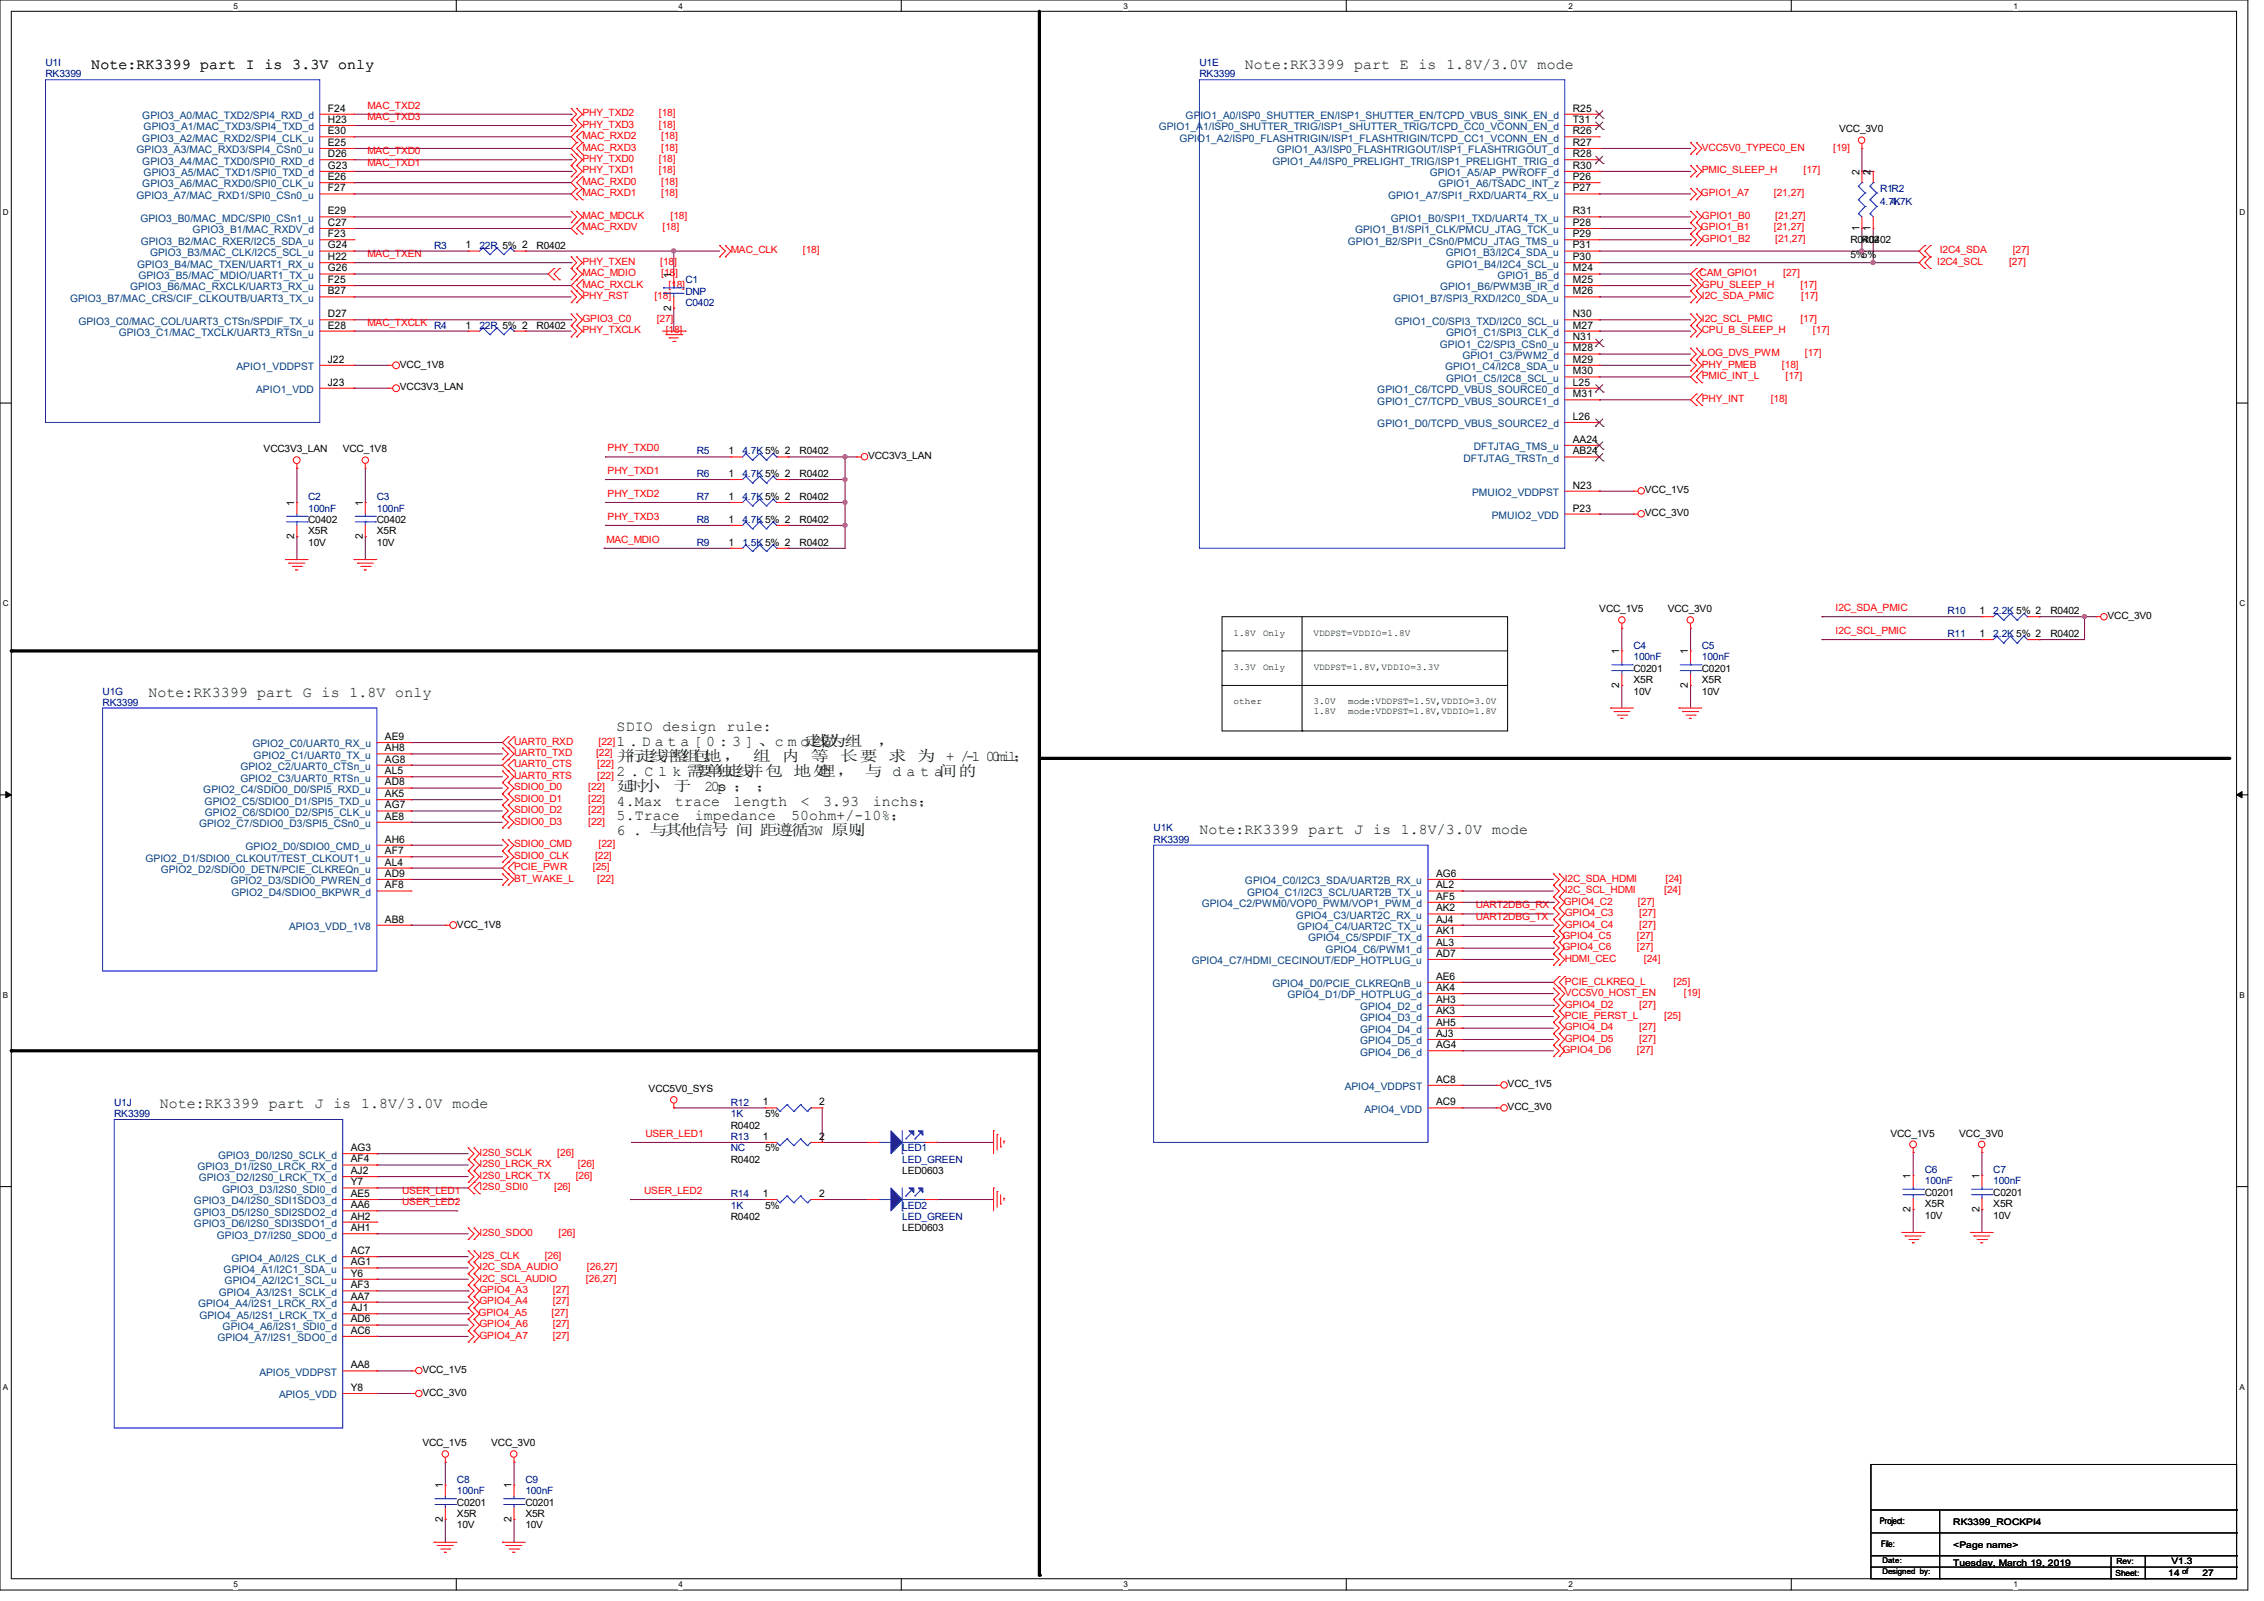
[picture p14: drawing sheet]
<svg xmlns="http://www.w3.org/2000/svg" width="297mm" height="210mm" viewBox="0 0 297 210" stroke-linecap="round" stroke-linejoin="round" font-family="sans-serif">
<defs><g id="words">
<g font-size="1.9" fill="#004000">
<text x="12" y="9">Note:RK3399 part I is 3.3V only</text>
<text x="163.3" y="9">Note:RK3399 part E is 1.8V/3.0V mode</text>
<text x="19.5" y="91.4">Note:RK3399 part G is 1.8V only</text>
<text x="80.9" y="95.9">SDIO design rule:</text>
<text x="80.9" y="97.9">1 . D a t a [ 0 : 3 ] 、c m d走做 组</text>
<text x="80.9" y="99.8">并 走 并 组 地，</text>
<text x="80.9" y="101.8">2 . C l k 需单走 并包 地处</text>
<text x="82.3" y="99.8">行 线 整 包</text>
<text x="91.3" y="101.8">要独线</text>
<text x="98.8" y="99.8">组</text>
<text x="102.6" y="99.8">内</text>
<text x="106.4" y="99.8">等</text>
<text x="106.6" y="97.9">线为一</text>
<text x="107.3" y="101.8">理， 与 d a t a间的</text>
<text x="110.2" y="99.8">长要</text>
<text x="115.1" y="97.9">，</text>
<text x="116.6" y="99.8">求</text>
<text x="120.3" y="99.8">为</text>
<text x="124.1" y="99.8">+ /-1 00mil；</text>
<text x="80.9" y="103.7">延时小</text>
<text x="80.9" y="105.7">4.Max</text>
<text x="80.9" y="107.6">5.Trace</text>
<text x="88.3" y="103.7">于</text>
<text x="88.6" y="105.7">trace</text>
<text x="91.1" y="107.6">impedance</text>
<text x="92.4" y="103.7">20p ； ；</text>
<text x="94.1" y="103.7">s</text>
<text x="96.2" y="105.7">length</text>
<text x="103.8" y="107.6">50ohm+/-10%；</text>
<text x="105.1" y="105.7">&lt;</text>
<text x="108" y="105.7">3.93</text>
<text x="114.5" y="105.7">inchs；</text>
<text x="80.9" y="109.6">6 . 与其他信号 间 距遵循3W 原则</text>
<text x="112.2" y="109.6">；</text>
<text x="157.4" y="109.4">Note:RK3399 part J is 1.8V/3.0V mode</text>
<text x="21" y="145.4">Note:RK3399 part J is 1.8V/3.0V mode</text>
</g>
<g font-size="1.4" fill="#004080">
<text x="18.7" y="15.6">GPIO3_A0/MAC_TXD2/SPI4_RXD_d</text>
<text x="18.8" y="17.1">GPIO3_A1/MAC_TXD3/SPI4_TXD_d</text>
<text x="152" y="17.1">GPIO1_A1/ISP0_SHUTTER_TRIG/ISP1_SHUTTER_TRIG/TCPD_CC0_VCONN_EN_d</text>
<text x="155.5" y="15.6">GPIO1_A0/ISP0_SHUTTER_EN/ISP1_SHUTTER_EN/TCPD_VBUS_SINK_EN_d</text>
<text x="17.9" y="20.1">GPIO3_A3/MAC_RXD3/SPI4_CSn0_u</text>
<text x="18.7" y="21.6">GPIO3_A4/MAC_TXD0/SPI0_RXD_d</text>
<text x="18.7" y="18.6">GPIO3_A2/MAC_RXD2/SPI4_CLK_u</text>
<text x="18.8" y="23.1">GPIO3_A5/MAC_TXD1/SPI0_TXD_d</text>
<text x="154.7" y="18.6">GPIO1_A2/ISP0_FLASHTRIGIN/ISP1_FLASHTRIGIN/TCPD_CC1_VCONN_EN_d</text>
<text x="166.9" y="21.6">GPIO1_A4/ISP0_PRELIGHT_TRIG/ISP1_PRELIGHT_TRIG_d</text>
<text x="167.5" y="20.1">GPIO1_A3/ISP0_FLASHTRIGOUT/ISP1_FLASHTRIGOUT_d</text>
<text x="187.6" y="23.1">GPIO1_A5/AP_PWROFF_d</text>
<text x="17.9" y="26.1">GPIO3_A7/MAC_RXD1/SPI0_CSn0_u</text>
<text x="18.4" y="29.1">GPIO3_B0/MAC_MDC/SPI0_CSn1_u</text>
<text x="18.7" y="24.6">GPIO3_A6/MAC_RXD0/SPI0_CLK_u</text>
<text x="182.1" y="26.1">GPIO1_A7/SPI1_RXD/UART4_RX_u</text>
<text x="182.5" y="29.1">GPIO1_B0/SPI1_TXD/UART4_TX_u</text>
<text x="188.7" y="24.6">GPIO1_A6/TSADC_INT_z</text>
<text x="18" y="35.1">GPIO3_B4/MAC_TXEN/UART1_RX_u</text>
<text x="18.5" y="32.1">GPIO3_B2/MAC_RXER/I2C5_SDA_u</text>
<text x="19.7" y="33.6">GPIO3_B3/MAC_CLK/I2C5_SCL_u</text>
<text x="25.3" y="30.6">GPIO3_B1/MAC_RXDV_d</text>
<text x="176.8" y="32.1">GPIO1_B2/SPI1_CSn0/PMCU_JTAG_TMS_u</text>
<text x="177.8" y="30.6">GPIO1_B1/SPI1_CLK/PMCU_JTAG_TCK_u</text>
<text x="189.7" y="33.6">GPIO1_B3/I2C4_SDA_u</text>
<text x="189.8" y="35.1">GPIO1_B4/I2C4_SCL_u</text>
<text x="9.2" y="39.6">GPIO3_B7/MAC_CRS/CIF_CLKOUTB/UART3_TX_u</text>
<text x="17.1" y="38.1">GPIO3_B6/MAC_RXCLK/UART3_RX_u</text>
<text x="18.2" y="36.6">GPIO3_B5/MAC_MDIO/UART1_TX_u</text>
<text x="182.8" y="39.6">GPIO1_B7/SPI3_RXD/I2C0_SDA_u</text>
<text x="188.9" y="38.1">GPIO1_B6/PWM3B_IR_d</text>
<text x="196.5" y="36.6">GPIO1_B5_d</text>
<text x="10.3" y="42.6">GPIO3_C0/MAC_COL/UART3_CTSn/SPDIF_TX_u</text>
<text x="15.6" y="44.1">GPIO3_C1/MAC_TXCLK/UART3_RTSn_u</text>
<text x="183" y="42.6">GPIO1_C0/SPI3_TXD/I2C0_SCL_u</text>
<text x="188.9" y="45.6">GPIO1_C2/SPI3_CSn0_u</text>
<text x="189.7" y="44.1">GPIO1_C1/SPI3_CLK_d</text>
<text x="191.9" y="47.1">GPIO1_C3/PWM2_d</text>
<text x="31" y="48.6">APIO1_VDDPST</text>
<text x="33.6" y="51.6">APIO1_VDD</text>
<text x="180.7" y="51.6">GPIO1_C6/TCPD_VBUS_SOURCE0_d</text>
<text x="180.7" y="53.1">GPIO1_C7/TCPD_VBUS_SOURCE1_d</text>
<text x="189.6" y="48.6">GPIO1_C4/I2C8_SDA_u</text>
<text x="189.7" y="50.1">GPIO1_C5/I2C8_SCL_u</text>
<text x="180.7" y="56">GPIO1_D0/TCPD_VBUS_SOURCE2_d</text>
<text x="193.3" y="59.1">DFTJTAG_TMS_u</text>
<text x="192" y="60.6">DFTJTAG_TRSTn_d</text>
<text x="193.1" y="65.1">PMUIO2_VDDPST</text>
<text x="195.7" y="68.1">PMUIO2_VDD</text>
<text x="31.5" y="101">GPIO2_C2/UART0_CTSn_u</text>
<text x="33.1" y="98">GPIO2_C0/UART0_RX_u</text>
<text x="33.3" y="99.5">GPIO2_C1/UART0_TX_u</text>
<text x="26.7" y="104">GPIO2_C4/SDIO0_D0/SPI5_RXD_u</text>
<text x="26.8" y="105.5">GPIO2_C5/SDIO0_D1/SPI5_TXD_u</text>
<text x="26.9" y="107">GPIO2_C6/SDIO0_D2/SPI5_CLK_u</text>
<text x="31.5" y="102.5">GPIO2_C3/UART0_RTSn_u</text>
<text x="19.1" y="113">GPIO2_D1/SDIO0_CLKOUT/TEST_CLKOUT1_u</text>
<text x="26.1" y="108.5">GPIO2_C7/SDIO0_D3/SPI5_CSn0_u</text>
<text x="32.2" y="111.5">GPIO2_D0/SDIO0_CMD_u</text>
<text x="21.1" y="114.5">GPIO2_D2/SDIO0_DETN/PCIE_CLKREQn_u</text>
<text x="30.3" y="116">GPIO2_D3/SDIO0_PWREN_d</text>
<text x="30.4" y="117.5">GPIO2_D4/SDIO0_BKPWR_d</text>
<text x="157.7" y="119">GPIO4_C2/PWM0/VOP0_PWM/VOP1_PWM_d</text>
<text x="163.3" y="116">GPIO4_C0/I2C3_SDA/UART2B_RX_u</text>
<text x="163.6" y="117.5">GPIO4_C1/I2C3_SCL/UART2B_TX_u</text>
<text x="37.9" y="122">APIO3_VDD_1V8</text>
<text x="170" y="120.5">GPIO4_C3/UART2C_RX_u</text>
<text x="170.2" y="122">GPIO4_C4/UART2C_TX_u</text>
<text x="171.6" y="123.5">GPIO4_C5/SPDIF_TX_d</text>
<text x="173.9" y="125">GPIO4_C6/PWM1_d</text>
<text x="156.3" y="126.5">GPIO4_C7/HDMI_CECINOUT/EDP_HOTPLUG_u</text>
<text x="166.9" y="129.5">GPIO4_D0/PCIE_CLKREQnB_u</text>
<text x="168.9" y="131">GPIO4_D1/DP_HOTPLUG_d</text>
<text x="178.4" y="132.5">GPIO4_D2_d</text>
<text x="178.4" y="134">GPIO4_D3_d</text>
<text x="178.4" y="135.5">GPIO4_D4_d</text>
<text x="178.4" y="137">GPIO4_D5_d</text>
<text x="176.4" y="143">APIO4_VDDPST</text>
<text x="178.4" y="138.5">GPIO4_D6_d</text>
<text x="179" y="146">APIO4_VDD</text>
<text x="25.9" y="153.5">GPIO3_D1/I2S0_LRCK_RX_d</text>
<text x="26.1" y="155">GPIO3_D2/I2S0_LRCK_TX_d</text>
<text x="28.6" y="152">GPIO3_D0/I2S0_SCLK_d</text>
<text x="25.4" y="158">GPIO3_D4/I2S0_SDI1SDO3_d</text>
<text x="25.4" y="159.5">GPIO3_D5/I2S0_SDI2SDO2_d</text>
<text x="25.4" y="161">GPIO3_D6/I2S0_SDI3SDO1_d</text>
<text x="29.1" y="156.5">GPIO3_D3/I2S0_SDI0_d</text>
<text x="28.4" y="162.5">GPIO3_D7/I2S0_SDO0_d</text>
<text x="29.3" y="167">GPIO4_A1/I2C1_SDA_u</text>
<text x="30.4" y="165.5">GPIO4_A0/I2S_CLK_d</text>
<text x="26" y="171.4">GPIO4_A4/I2S1_LRCK_RX_d</text>
<text x="26.2" y="173">GPIO4_A5/I2S1_LRCK_TX_d</text>
<text x="28.7" y="170">GPIO4_A3/I2S1_SCLK_d</text>
<text x="29.5" y="168.4">GPIO4_A2/I2C1_SCL_u</text>
<text x="28.5" y="175.9">GPIO4_A7/I2S1_SDO0_d</text>
<text x="29.2" y="174.5">GPIO4_A6/I2S1_SDI0_d</text>
<text x="34" y="180.5">APIO5_VDDPST</text>
<text x="36.6" y="183.4">APIO5_VDD</text>
</g>
<g font-size="1.4">
<text x="43" y="17.6">E30</text>
<text x="43" y="16.1">H23</text>
<text x="43" y="14.6">F24</text>
<text x="206.3" y="14.6">R25</text>
<text x="206.3" y="16.1">T31</text>
<text x="206.3" y="17.6">R26</text>
<text x="43" y="23.6">E26</text>
<text x="43" y="22.1">G23</text>
<text x="43" y="20.6">D26</text>
<text x="43" y="19.1">E25</text>
<text x="206.3" y="19.1">R27</text>
<text x="206.3" y="20.6">R28</text>
<text x="206.3" y="22.1">R30</text>
<text x="206.3" y="23.6">P26</text>
<text x="243.9" y="22.9" transform="rotate(-90 243.9 22.9)">2</text>
<text x="245.4" y="22.9" transform="rotate(-90 245.4 22.9)">2</text>
<text x="43" y="29.6">C27</text>
<text x="43" y="28.1">E29</text>
<text x="43" y="25.1">F27</text>
<text x="206.3" y="25.1">P27</text>
<text x="206.3" y="28.1">R31</text>
<text x="206.3" y="29.6">P28</text>
<text x="43" y="35.6">G26</text>
<text x="43" y="34.1">H22</text>
<text x="43" y="32.6">G24</text>
<text x="43" y="31.1">F23</text>
<text x="61.1" y="32.6">1</text>
<text x="206.3" y="31.1">P29</text>
<text x="206.3" y="32.6">P31</text>
<text x="206.3" y="34.1">P30</text>
<text x="206.3" y="35.6">M24</text>
<text x="243.9" y="30.3" transform="rotate(-90 243.9 30.3)">1</text>
<text x="245.4" y="30.3" transform="rotate(-90 245.4 30.3)">1</text>
<text x="43" y="41.6">D27</text>
<text x="43" y="38.6">B27</text>
<text x="43" y="37.1">F25</text>
<text x="88.1" y="40.8" transform="rotate(-90 88.1 40.8)">2</text>
<text x="88.1" y="36.4" transform="rotate(-90 88.1 36.4)">1</text>
<text x="206.3" y="41.6">N30</text>
<text x="206.3" y="38.6">M26</text>
<text x="206.3" y="37.1">M25</text>
<text x="43" y="43.1">E28</text>
<text x="43" y="47.6">J22</text>
<text x="61.1" y="43.1">1</text>
<text x="206.3" y="43.1">M27</text>
<text x="206.3" y="44.6">N31</text>
<text x="206.3" y="46.1">M28</text>
<text x="206.3" y="47.6">M29</text>
<text x="43" y="50.6">J23</text>
<text x="206.3" y="49.1">M30</text>
<text x="206.3" y="50.6">L25</text>
<text x="206.3" y="52.1">M31</text>
<text x="95.6" y="59.6">1</text>
<text x="206.3" y="55.1">L26</text>
<text x="206.3" y="58.1">AA24</text>
<text x="206.3" y="59.6">AB24</text>
<text x="95.6" y="62.6">1</text>
<text x="95.6" y="65.6">1</text>
<text x="206.3" y="64.1">N23</text>
<text x="38.6" y="70.7" transform="rotate(-90 38.6 70.7)">2</text>
<text x="38.6" y="66.4" transform="rotate(-90 38.6 66.4)">1</text>
<text x="47.6" y="70.7" transform="rotate(-90 47.6 70.7)">2</text>
<text x="47.6" y="66.4" transform="rotate(-90 47.6 66.4)">1</text>
<text x="95.6" y="68.6">1</text>
<text x="95.6" y="71.6">1</text>
<text x="206.3" y="67.1">P23</text>
<text x="259.7" y="80.6">1</text>
<text x="259.7" y="83.6">1</text>
<text x="212.4" y="85.9" transform="rotate(-90 212.4 85.9)">1</text>
<text x="221.4" y="85.9" transform="rotate(-90 221.4 85.9)">1</text>
<text x="212.4" y="90.2" transform="rotate(-90 212.4 90.2)">2</text>
<text x="221.4" y="90.2" transform="rotate(-90 221.4 90.2)">2</text>
<text x="50.5" y="97.1">AE9</text>
<text x="50.5" y="98.6">AH8</text>
<text x="50.5" y="100">AG8</text>
<text x="50.5" y="101.6">AL5</text>
<text x="50.5" y="103">AD8</text>
<text x="50.5" y="104.6">AK5</text>
<text x="50.5" y="106">AG7</text>
<text x="50.5" y="107.5">AE8</text>
<text x="50.5" y="110.5">AH6</text>
<text x="50.5" y="112.1">AF7</text>
<text x="50.5" y="113.5">AL4</text>
<text x="50.5" y="115">AD9</text>
<text x="50.5" y="116.5">AF8</text>
<text x="188.4" y="115">AG6</text>
<text x="188.4" y="116.5">AL2</text>
<text x="188.4" y="118">AF5</text>
<text x="188.4" y="119.5">AK2</text>
<text x="50.5" y="121">AB8</text>
<text x="188.4" y="121">AJ4</text>
<text x="188.4" y="122.5">AK1</text>
<text x="188.4" y="124">AL3</text>
<text x="188.4" y="125.5">AD7</text>
<text x="188.4" y="128.5">AE6</text>
<text x="188.4" y="130">AK4</text>
<text x="188.4" y="131.5">AH3</text>
<text x="188.4" y="133">AK3</text>
<text x="188.4" y="134.5">AH5</text>
<text x="188.4" y="136">AJ3</text>
<text x="188.4" y="137.5">AG4</text>
<text x="188.4" y="142">AC8</text>
<text x="100.1" y="145">1</text>
<text x="100.1" y="149.5">1</text>
<text x="107.4" y="145">2</text>
<text x="107.4" y="149.5">2</text>
<text x="188.4" y="145">AC9</text>
<text x="46" y="151">AG3</text>
<text x="46" y="152.5">AF4</text>
<text x="46" y="154">AJ2</text>
<text x="46" y="155.5">Y7</text>
<text x="250.7" y="154.6" transform="rotate(-90 250.7 154.6)">1</text>
<text x="259.7" y="154.6" transform="rotate(-90 259.7 154.6)">1</text>
<text x="46" y="157">AE5</text>
<text x="46" y="158.5">AA6</text>
<text x="46" y="160">AH2</text>
<text x="46" y="161.5">AH1</text>
<text x="100.1" y="157">1</text>
<text x="107.4" y="157">2</text>
<text x="250.7" y="159" transform="rotate(-90 250.7 159)">2</text>
<text x="259.7" y="159" transform="rotate(-90 259.7 159)">2</text>
<text x="46" y="164.5">AC7</text>
<text x="46" y="166">AG1</text>
<text x="46" y="167.5">Y6</text>
<text x="46" y="169">AF3</text>
<text x="46" y="170.5">AA7</text>
<text x="46" y="172">AJ1</text>
<text x="46" y="173.5">AD6</text>
<text x="46" y="179.5">AA8</text>
<text x="46" y="175">AC6</text>
<text x="46" y="182.5">Y8</text>
<text x="58.1" y="195.2" transform="rotate(-90 58.1 195.2)">1</text>
<text x="67.1" y="195.2" transform="rotate(-90 67.1 195.2)">1</text>
<text x="58.1" y="199.6" transform="rotate(-90 58.1 199.6)">2</text>
<text x="67.1" y="199.6" transform="rotate(-90 67.1 199.6)">2</text>
</g>
<g font-size="1.3" fill="#000080">
<text x="6" y="8.7">U1I</text>
<text x="6" y="10.2">RK3399</text>
<text x="157.4" y="8.7">U1E</text>
<text x="157.4" y="10.2">RK3399</text>
<text x="246.6" y="25.1">R1R2</text>
<text x="246.6" y="26.9">4.7K</text>
<text x="248.2" y="26.9">4.7K</text>
<text x="56.9" y="32.6">R3</text>
<text x="62.9" y="32.6">22R 5% 2</text>
<text x="89.9" y="37.1">C1</text>
<text x="89.9" y="38.7">DNP</text>
<text x="89.9" y="40.1">C0402</text>
<text x="56.9" y="43.1">R4</text>
<text x="62.9" y="43.1">22R 5% 2</text>
<text x="91.4" y="59.6">R5</text>
<text x="97.4" y="59.6">4.7K 5% 2</text>
<text x="40.4" y="65.6">C2</text>
<text x="49.4" y="65.6">C3</text>
<text x="91.4" y="62.6">R6</text>
<text x="91.4" y="65.6">R7</text>
<text x="97.4" y="62.6">4.7K 5% 2</text>
<text x="97.4" y="65.6">4.7K 5% 2</text>
<text x="40.4" y="67.1">100nF</text>
<text x="49.4" y="67.1">100nF</text>
<text x="91.4" y="68.6">R8</text>
<text x="91.4" y="71.6">R9</text>
<text x="97.4" y="68.6">4.7K 5% 2</text>
<text x="97.4" y="71.6">1.5K 5% 2</text>
<text x="255.5" y="80.6">R10</text>
<text x="255.5" y="83.6">R11</text>
<text x="261.5" y="80.6">2.2K 5% 2</text>
<text x="261.5" y="83.6">2.2K 5% 2</text>
<text x="214.3" y="85.1">C4</text>
<text x="214.3" y="86.6">100nF</text>
<text x="223.3" y="85.1">C5</text>
<text x="223.3" y="86.6">100nF</text>
<text x="13.5" y="91.1">U1G</text>
<text x="13.5" y="92.6">RK3399</text>
<text x="151.3" y="109.1">U1K</text>
<text x="151.3" y="110.6">RK3399</text>
<text x="15" y="145">U1J</text>
<text x="15" y="146.5">RK3399</text>
<text x="95.9" y="145">R12</text>
<text x="95.9" y="146.5">1K</text>
<text x="95.9" y="149.5">R13</text>
<text x="95.9" y="151">NC</text>
<text x="118.4" y="151">LED1</text>
<text x="118.4" y="152.5">LED_GREEN</text>
<text x="252.5" y="153.9">C6</text>
<text x="252.5" y="155.4">100nF</text>
<text x="261.5" y="153.9">C7</text>
<text x="261.5" y="155.4">100nF</text>
<text x="95.9" y="157">R14</text>
<text x="95.9" y="158.5">1K</text>
<text x="118.4" y="158.5">LED2</text>
<text x="118.4" y="160">LED_GREEN</text>
<text x="59.9" y="194.5">C8</text>
<text x="59.9" y="196">100nF</text>
<text x="68.9" y="194.5">C9</text>
<text x="68.9" y="196">100nF</text>
</g>
<g font-size="1.3" fill="#f00">
<text x="48.2" y="14.3">MAC_TXD2</text>
<text x="48.2" y="15.7">MAC_TXD3</text>
<text x="76.4" y="16.8">PHY_TXD3</text>
<text x="76.4" y="15.2">PHY_TXD2</text>
<text x="86.4" y="16.8">[18]</text>
<text x="86.4" y="15.2">[18]</text>
<text x="48.2" y="20.2">MAC_TXD0</text>
<text x="48.2" y="21.8">MAC_TXD1</text>
<text x="76.4" y="22.7">PHY_TXD1</text>
<text x="76.4" y="21.3">PHY_TXD0</text>
<text x="76.4" y="18.2">MAC_RXD2</text>
<text x="76.4" y="19.8">MAC_RXD3</text>
<text x="86.4" y="22.7">[18]</text>
<text x="86.4" y="21.3">[18]</text>
<text x="86.7" y="18.2">[18]</text>
<text x="86.7" y="19.8">[18]</text>
<text x="223.3" y="22.7">PMIC_SLEEP_H</text>
<text x="223.3" y="19.8">VCC5V0_TYPEC0_EN</text>
<text x="236.6" y="22.7">[17]</text>
<text x="240.5" y="19.8">[19]</text>
<text x="76.4" y="28.7">MAC_MDCLK</text>
<text x="76.4" y="24.3">MAC_RXD0</text>
<text x="76.4" y="25.7">MAC_RXD1</text>
<text x="86.7" y="24.3">[18]</text>
<text x="86.7" y="25.7">[18]</text>
<text x="88" y="28.7">[18]</text>
<text x="223.1" y="25.7">GPIO1_A7</text>
<text x="223.3" y="28.7">GPIO1_B0</text>
<text x="232.7" y="25.7">[21,27]</text>
<text x="232.9" y="28.7">[21,27]</text>
<text x="48.2" y="33.7">MAC_TXEN</text>
<text x="76.4" y="34.8">PHY_TXEN</text>
<text x="76.4" y="30.2">MAC_RXDV</text>
<text x="86.6" y="34.8">[18]</text>
<text x="86.9" y="30.2">[18]</text>
<text x="95.9" y="33.2">MAC_CLK</text>
<text x="105.3" y="33.2">[18]</text>
<text x="223.1" y="30.2">GPIO1_B1</text>
<text x="223.3" y="31.8">GPIO1_B2</text>
<text x="232.7" y="30.2">[21,27]</text>
<text x="232.9" y="31.8">[21,27]</text>
<text x="254.1" y="34.8">I2C4_SCL</text>
<text x="254.5" y="33.2">I2C4_SDA</text>
<text x="263.6" y="34.8">[27]</text>
<text x="264" y="33.2">[27]</text>
<text x="76.4" y="36.2">MAC_MDIO</text>
<text x="76.4" y="37.7">MAC_RXCLK</text>
<text x="76.4" y="39.2">PHY_RST</text>
<text x="85.9" y="39.2">[18]</text>
<text x="86.7" y="36.2">[18]</text>
<text x="87.7" y="37.7">[18]</text>
<text x="223" y="36.2">CAM_GPIO1</text>
<text x="223.3" y="39.2">I2C_SDA_PMIC</text>
<text x="223.3" y="37.7">GPU_SLEEP_H</text>
<text x="233.9" y="36.2">[27]</text>
<text x="236.2" y="37.7">[17]</text>
<text x="236.3" y="39.2">[17]</text>
<text x="48.2" y="42.7">MAC_TXCLK</text>
<text x="76.4" y="42.2">GPIO3_C0</text>
<text x="76.4" y="43.7">PHY_TXCLK</text>
<text x="86.1" y="42.2">[27]</text>
<text x="87.3" y="43.7">[18]</text>
<text x="223.3" y="42.2">I2C_SCL_PMIC</text>
<text x="223.3" y="46.7">LOG_DVS_PWM</text>
<text x="223.3" y="43.7">CPU_B_SLEEP_H</text>
<text x="236.2" y="42.2">[17]</text>
<text x="236.8" y="46.7">[17]</text>
<text x="237.8" y="43.7">[17]</text>
<text x="223.3" y="49.7">PMIC_INT_L</text>
<text x="223.3" y="48.2">PHY_PMEB</text>
<text x="223.3" y="52.7">PHY_INT</text>
<text x="232.3" y="52.7">[18]</text>
<text x="233.8" y="48.2">[18]</text>
<text x="234.2" y="49.7">[17]</text>
<text x="79.7" y="59.2">PHY_TXD0</text>
<text x="79.7" y="65.2">PHY_TXD2</text>
<text x="79.7" y="62.2">PHY_TXD1</text>
<text x="79.5" y="71.2">MAC_MDIO</text>
<text x="79.7" y="68.2">PHY_TXD3</text>
<text x="240.8" y="80.2">I2C_SDA_PMIC</text>
<text x="240.8" y="83.2">I2C_SCL_PMIC</text>
<text x="67.4" y="99.2">UART0_TXD</text>
<text x="67.4" y="97.7">UART0_RXD</text>
<text x="67.4" y="100.7">UART0_CTS</text>
<text x="78.2" y="99.2">[22]</text>
<text x="78.4" y="100.7">[22]</text>
<text x="78.5" y="97.7">[22]</text>
<text x="67.4" y="103.7">SDIO0_D0</text>
<text x="67.4" y="105.2">SDIO0_D1</text>
<text x="67.4" y="106.7">SDIO0_D2</text>
<text x="67.4" y="102.2">UART0_RTS</text>
<text x="77.2" y="103.7">[22]</text>
<text x="77.2" y="105.2">[22]</text>
<text x="77.2" y="106.7">[22]</text>
<text x="78.4" y="102.2">[22]</text>
<text x="67.4" y="111.2">SDIO0_CMD</text>
<text x="67.4" y="112.7">SDIO0_CLK</text>
<text x="67.4" y="108.2">SDIO0_D3</text>
<text x="77.2" y="108.2">[22]</text>
<text x="78.1" y="112.7">[22]</text>
<text x="78.5" y="111.2">[22]</text>
<text x="67.4" y="115.7">BT_WAKE_L</text>
<text x="67.4" y="114.2">PCIE_PWR</text>
<text x="77.8" y="114.2">[25]</text>
<text x="78.4" y="115.7">[22]</text>
<text x="193.6" y="119.2">UART2DBG_RX</text>
<text x="205.2" y="118.7">GPIO4_C2</text>
<text x="205.3" y="115.7">I2C_SDA_HDMI</text>
<text x="205.3" y="117.2">I2C_SCL_HDMI</text>
<text x="214.9" y="118.7">[27]</text>
<text x="218.3" y="117.2">[24]</text>
<text x="218.5" y="115.7">[24]</text>
<text x="193.6" y="120.7">UART2DBG_TX</text>
<text x="205" y="124.7">GPIO4_C6</text>
<text x="205" y="123.2">GPIO4_C5</text>
<text x="205.3" y="120.1">GPIO4_C3</text>
<text x="205.3" y="121.7">GPIO4_C4</text>
<text x="214.7" y="124.7">[27]</text>
<text x="214.7" y="123.2">[27]</text>
<text x="215.1" y="120.1">[27]</text>
<text x="215.1" y="121.7">[27]</text>
<text x="205.3" y="126.2">HDMI_CEC</text>
<text x="205.3" y="130.6">VCC5V0_HOST_EN</text>
<text x="205.3" y="129.2">PCIE_CLKREQ_L</text>
<text x="215.6" y="126.2">[24]</text>
<text x="219.6" y="129.2">[25]</text>
<text x="220.9" y="130.6">[19]</text>
<text x="205.3" y="133.6">PCIE_PERST_L</text>
<text x="205.3" y="132.2">GPIO4_D2</text>
<text x="205.3" y="135.1">GPIO4_D4</text>
<text x="205.3" y="136.7">GPIO4_D5</text>
<text x="215.1" y="132.2">[27]</text>
<text x="215.1" y="135.1">[27]</text>
<text x="215.1" y="136.7">[27]</text>
<text x="218.3" y="133.6">[25]</text>
<text x="205" y="138.1">GPIO4_D6</text>
<text x="214.7" y="138.1">[27]</text>
<text x="84.7" y="149.1">USER_LED1</text>
<text x="62.9" y="151.6">I2S0_SCLK</text>
<text x="62.9" y="154.6">I2S0_LRCK_TX</text>
<text x="62.9" y="153.1">I2S0_LRCK_RX</text>
<text x="73.1" y="151.6">[26]</text>
<text x="75.5" y="154.6">[26]</text>
<text x="75.8" y="153.1">[26]</text>
<text x="52.7" y="156.6">USER_LED1</text>
<text x="52.7" y="158.1">USER_LED2</text>
<text x="62.9" y="156.1">I2S0_SDI0</text>
<text x="72.7" y="156.1">[26]</text>
<text x="84.5" y="156.6">USER_LED2</text>
<text x="62.9" y="166.6">I2C_SDA_AUDIO</text>
<text x="62.9" y="162.1">I2S0_SDO0</text>
<text x="62.9" y="165.1">I2S_CLK</text>
<text x="71.5" y="165.1">[26]</text>
<text x="73.3" y="162.1">[26]</text>
<text x="77" y="166.6">[26,27]</text>
<text x="62.8" y="172.6">GPIO4_A5</text>
<text x="62.9" y="168.1">I2C_SCL_AUDIO</text>
<text x="62.9" y="171.1">GPIO4_A4</text>
<text x="62.9" y="169.6">GPIO4_A3</text>
<text x="72.4" y="172.6">[27]</text>
<text x="72.5" y="171.1">[27]</text>
<text x="72.5" y="169.6">[27]</text>
<text x="76.9" y="168.1">[26,27]</text>
<text x="62.9" y="174.1">GPIO4_A6</text>
<text x="62.9" y="175.6">GPIO4_A7</text>
<text x="72.5" y="174.1">[27]</text>
<text x="72.5" y="175.6">[27]</text>
</g>
<g font-size="1.3">
<text x="241.3" y="17.4">VCC_3V0</text>
<text x="70.4" y="32.6">R0402</text>
<text x="242.7" y="31.9">R0402</text>
<text x="242.7" y="33.8">5%5%</text>
<text x="244.3" y="31.9">R0402</text>
<text x="70.4" y="43.1">R0402</text>
<text x="52.5" y="51.2">VCC3V3_LAN</text>
<text x="52.5" y="48.2">VCC_1V8</text>
<text x="34.6" y="59.3">VCC3V3_LAN</text>
<text x="45" y="59.3">VCC_1V8</text>
<text x="104.9" y="59.6">R0402</text>
<text x="104.9" y="62.6">R0402</text>
<text x="104.9" y="65.6">R0402</text>
<text x="113.9" y="60.2">VCC3V3_LAN</text>
<text x="215.8" y="64.7">VCC_1V5</text>
<text x="40.4" y="68.6">C0402</text>
<text x="40.4" y="70.1">X5R</text>
<text x="40.4" y="71.6">10V</text>
<text x="49.4" y="68.6">C0402</text>
<text x="49.4" y="70.1">X5R</text>
<text x="49.4" y="71.6">10V</text>
<text x="104.9" y="68.6">R0402</text>
<text x="104.9" y="71.6">R0402</text>
<text x="215.8" y="67.7">VCC_3V0</text>
<text x="209.8" y="80.3">VCC_1V5</text>
<text x="218.8" y="80.3">VCC_3V0</text>
<text x="269" y="80.6">R0402</text>
<text x="269" y="83.6">R0402</text>
<text x="276.5" y="81.2">VCC_3V0</text>
<text x="214.3" y="88.1">C0201</text>
<text x="214.3" y="89.6">X5R</text>
<text x="223.3" y="88.1">C0201</text>
<text x="223.3" y="89.6">X5R</text>
<text x="214.3" y="91.1">10V</text>
<text x="223.3" y="91.1">10V</text>
<text x="59.9" y="121.7">VCC_1V8</text>
<text x="85.1" y="143.3">VCC5V0_SYS</text>
<text x="197.8" y="142.6">VCC_1V5</text>
<text x="95.9" y="148">R0402</text>
<text x="100.4" y="146.5">5%</text>
<text x="197.8" y="145.6">VCC_3V0</text>
<text x="248" y="149.1">VCC_1V5</text>
<text x="257" y="149.1">VCC_3V0</text>
<text x="95.9" y="152.5">R0402</text>
<text x="100.4" y="151">5%</text>
<text x="118.4" y="154">LED0603</text>
<text x="95.9" y="160">R0402</text>
<text x="100.4" y="158.5">5%</text>
<text x="118.4" y="161.5">LED0603</text>
<text x="252.5" y="156.9">C0201</text>
<text x="252.5" y="158.4">X5R</text>
<text x="252.5" y="159.9">10V</text>
<text x="261.5" y="156.9">C0201</text>
<text x="261.5" y="158.4">X5R</text>
<text x="261.5" y="159.9">10V</text>
<text x="55.4" y="180.1">VCC_1V5</text>
<text x="55.4" y="183.1">VCC_3V0</text>
<text x="55.4" y="189.7">VCC_1V5</text>
<text x="64.4" y="189.7">VCC_3V0</text>
<text x="59.9" y="197.5">C0201</text>
<text x="68.9" y="197.5">C0201</text>
<text x="59.9" y="199">X5R</text>
<text x="59.9" y="200.5">10V</text>
<text x="68.9" y="199">X5R</text>
<text x="68.9" y="200.5">10V</text>
</g>
<g font-size="1.2">
<text x="161.8" y="83.4">1.8V</text>
<text x="165.7" y="83.4">Only</text>
<text x="172.3" y="83.4">VDDPST=VDDIO=1.8V</text>
<text x="161.8" y="87.9">3.3V</text>
<text x="165.7" y="87.9">Only</text>
<text x="172.3" y="87.9">VDDPST=1.8V,VDDIO=3.3V</text>
<text x="161.8" y="92.4">other</text>
<text x="172.3" y="92.4">3.0V</text>
<text x="172.3" y="93.6">1.8V</text>
<text x="176.9" y="92.4">mode:VDDPST=1.5V,VDDIO=3.0V</text>
<text x="176.9" y="93.6">mode:VDDPST=1.8V,VDDIO=1.8V</text>
<text x="246.6" y="199.9">Project:</text>
<text x="246.8" y="202.9">File:</text>
<text x="256.2" y="203.1">&lt;Page name&gt;</text>
<text x="256.2" y="200.1">RK3399_ROCKPI4</text>
<text x="256.2" y="205.4">Tuesday, March 19, 2019</text>
<text x="284.4" y="206.7">14</text>
<text x="284.9" y="205.2">V1.3</text>
<text x="288.9" y="206.7">27</text>
</g>
<g font-size="1.1">
<text x="30.6" y="1.1">5</text>
<text x="89" y="1.1">4</text>
<text x="147.4" y="1.1">3</text>
<text x="205.8" y="1.1">2</text>
<text x="264.2" y="1.1">1</text>
<text x=".4" y="28.2">D</text>
<text x="293.8" y="28.2">D</text>
<text x=".4" y="79.5">C</text>
<text x="293.8" y="79.5">C</text>
<text x=".4" y="130.9">B</text>
<text x="293.8" y="130.9">B</text>
<text x=".4" y="182.3">A</text>
<text x="293.8" y="182.3">A</text>
<text x="30.6" y="208.2">5</text>
<text x="89" y="208.2">4</text>
<text x="147.4" y="208.2">3</text>
<text x="205.8" y="208.2">2</text>
<text x="264.2" y="208.2">1</text>
<text x="277.5" y="206.8">Sheet:</text>
<text x="277.7" y="205.1">Rev:</text>
</g>
<g font-size="1">
<text x="247" y="205">Date:</text>
<text x="247" y="206.5">Designed by:</text>
<text x="286.3" y="206.5">of</text>
</g>
</g></defs>
<path d="M0 0h294.9v208.6h-294.9zM1.5 1.5h291.9v205.6h-291.9z" fill="none" stroke="#000" stroke-width=".13"/>
<g fill="#fff">
<path d="M30.6 .2h.6v1.2h-.6z"/>
<path d="M30.6 207.3h.6v1.1h-.6z"/>
</g>
<path d="M59.9 0v1.5M59.9 207.1v1.5" fill="none" stroke="#000" stroke-width=".13"/>
<g fill="#fff">
<path d="M89 .2h.6v1.2h-.6z"/>
<path d="M89 207.3h.6v1.1h-.6z"/>
</g>
<path d="M118.2 0v1.5M118.2 207.1v1.5" fill="none" stroke="#000" stroke-width=".13"/>
<g fill="#fff">
<path d="M147.4 .2h.6v1.2h-.6z"/>
<path d="M147.4 207.3h.6v1.1h-.6z"/>
</g>
<path d="M176.6 0v1.5M176.6 207.1v1.5" fill="none" stroke="#000" stroke-width=".13"/>
<g fill="#fff">
<path d="M205.8 .2h.6v1.2h-.6z"/>
<path d="M205.8 207.3h.6v1.1h-.6z"/>
</g>
<path d="M235 0v1.5M235 207.1v1.5" fill="none" stroke="#000" stroke-width=".13"/>
<g fill="#fff">
<path d="M264.2 .2h.6v1.2h-.6z"/>
<path d="M264.2 207.3h.6v1.1h-.6z"/>
<path d="M.4 27.2h.7v1.2h-.7z"/>
<path d="M293.8 27.2h.8v1.2h-.8z"/>
<path d="M.4 78.6h.7v1.2h-.7z"/>
<path d="M293.8 78.6h.8v1.2h-.8z"/>
</g>
<path d="M0 52.9h1.5M293.4 52.9h1.5" fill="none" stroke="#000" stroke-width=".13"/>
<g fill="#fff">
<path d="M.4 130h.7v1.1h-.7z"/>
<path d="M293.8 130h.7v1.1h-.7z"/>
</g>
<path d="M0 104.3h1.5M293.4 104.3h1.5" fill="none" stroke="#000" stroke-width=".13"/>
<path d="M.8 103.8l.7 .5-.7 .3zM293.4 104.3l.7-.5v.8z" fill="#000" stroke="#000" stroke-width=".13"/>
<g fill="#fff">
<path d="M.4 181.4h.7v1.1h-.7z"/>
<path d="M293.8 181.4h.7v1.1h-.7z"/>
</g>
<g fill="none" stroke="#000" stroke-width=".13">
<path d="M160.3 80.9h37.5v15h-37.5zM160.3 85.4h.1M160.3 89.9h.1M160.3 85.4h37.5M160.3 89.9h37.5M170.8 95.9h.1M170.8 80.9v15M0 155.7h1.5M293.4 155.7h1.5M245.4 192.1h48v15h-48zM245.4 198.1h48M254.5 198.1v9"/>
<path d="M293.4 198.1h.1M245.4 205.6h48M245.6 201.1h47.8M245.6 204.1h47.8M254.5 207.1h.1M276.9 207.1h.1M276.9 204.3v2.8M281.4 207.1h.1M281.4 204.1v3M293.4 201.1h.1M293.4 204.1h.1M293.4 205.6h.1"/>
</g>
<path d="M136.4 1.5v205.1M1.5 85.4h134.9M136.7 99.5h155.8M1.5 137.8h134.9" fill="none" stroke="#000" stroke-width=".42"/>
<g fill="#000">
<circle cx="1.5" cy="85.4" r=".21"/>
<circle cx="136.7" cy="99.5" r=".21"/>
<circle cx="1.5" cy="137.8" r=".21"/>
<circle cx="136.4" cy="206.6" r=".21"/>
</g>
<g fill="none" stroke="#800040" stroke-width=".13">
<path d="M46.4 17.9h.1M46.4 19.5h.1M46.4 19.5h28.5M46.4 15h28.5M46.4 16.5h28.5M46.4 17.9h28.5M74.9 15h.1M74.9 16.5h.1M209.8 19.5h.1M209.8 19.5h12M244.3 19.5v3M46.4 37.5h.1"/>
<path d="M46.4 24h.1M46.4 25.4h.1M46.4 35.9h.1M46.4 32.9h.1M46.4 28.4h.1M46.4 30h.1M46.4 38.9h.1M46.4 22.5h28.5M46.4 38.9h28.5M46.4 37.5h28.5M46.4 25.4h28.5M46.4 28.4h28.5"/>
<path d="M46.4 30h28.5M46.4 32.9h15M46.4 21h28.5M46.4 34.5h28.5M46.4 24h28.5M46.4 35.9h25.5M68.9 32.9h.1M68.9 32.9h25.5M74.9 21h.1M74.9 22.5h.1M74.9 34.5h.1M88.4 32.9h.1"/>
<path d="M88.4 32.9v3M209.8 22.5h.1M209.8 38.9h.1M209.8 37.5h.1M209.8 25.4h.1M209.8 28.4h.1M209.8 35.9h.1M209.8 22.5h12M209.8 38.9h12M209.8 37.5h12M209.8 25.4h12M209.8 28.4h12"/>
<path d="M209.8 30h12M209.8 31.5h12M209.8 32.9h42M209.8 34.5h42M209.8 35.9h12M221.8 30h.1M221.8 31.5h.1M244.3 32.9h.1M244.3 22.5h.1M244.3 22.5h1.4M244.3 30v2.9M245.7 34.5h.1"/>
<path d="M245.7 30v4.5M251.8 32.9h.1M251.8 34.5h.1M46.4 50.9h.1M46.4 47.9h.1M46.4 43.4h.1M46.4 42h28.5M46.4 43.4h15M46.4 50.9h4.5M46.4 47.9h4.5M68.9 43.4h.1M68.9 43.4h6"/>
<path d="M74.9 42h.1M79.4 59.9h.1M79.4 59.9h16.5M88.4 40.4h.1M88.4 40.4v3M103.4 59.9h.1M103.4 59.9h9M110.9 59.9h.1M110.9 59.9v12h-7.5M209.8 42h.1M209.8 49.4h.1M209.8 46.4h.1"/>
<path d="M209.8 43.4h.1M209.8 47.9h.1M209.8 52.5h.1M209.8 42h12M209.8 49.4h12M209.8 46.4h12M209.8 43.4h12M209.8 47.9h12M209.8 52.5h12M38.9 70.4h.1M38.9 61.4h.1M38.9 61.4v4.5"/>
<path d="M38.9 70.4v3M47.9 70.4h.1M47.9 65.9h.1M47.9 61.4v4.5M47.9 70.4v3M79.2 71.9h.1M79.2 71.9h16.7M79.4 68.9h.1M79.4 65.9h.1M79.4 62.9h.1M79.4 62.9h16.5M79.4 65.9h16.5"/>
<path d="M79.4 68.9h16.5M103.4 62.9h.1M103.4 65.9h.1M103.4 68.9h.1M103.4 71.9h.1M103.4 62.9h7.5M103.4 65.9h7.5M103.4 68.9h7.5M110.9 65.9h.1M110.9 62.9h.1M110.9 68.9h.1M209.8 67.4h.1"/>
<path d="M209.8 64.4h.1M209.8 67.4h4.5M209.8 64.4h4.5M53.9 97.4h.1M53.9 98.9h.1M53.9 97.4h12M53.9 98.9h12M212.8 89.9h.1M212.8 82.4h.1M212.8 82.4v3M212.8 89.9v3M221.8 89.9h.1"/>
<path d="M221.8 82.4h.1M221.8 82.4v3M221.8 89.9v3M239 80.9h.1M239 83.9h.1M239 80.9h21M239 83.9h21M267.5 80.9h.1M267.5 83.9h.1M267.5 80.9h7.5M273.5 80.9h.1M273.5 80.9v3h-6"/>
<path d="M53.9 101.9h.1M53.9 100.4h.1M53.9 103.4h.1M53.9 104.9h.1M53.9 106.4h.1M53.9 107.9h.1M53.9 112.4h.1M53.9 110.9h.1M53.9 115.4h.1M53.9 113.9h.1M53.9 101.9h12M53.9 100.4h12"/>
<path d="M53.9 103.4h12M53.9 104.9h12M53.9 106.4h12M53.9 107.9h12M53.9 112.4h12M53.9 110.9h12M53.9 115.4h12M53.9 113.9h12M191.8 116.9h.1M191.8 115.4h.1M191.8 119.9h.1M191.8 116.9h12"/>
<path d="M191.8 115.4h12M191.8 119.9h12M191.8 118.4h12M203.8 118.4h.1M53.9 121.4h.1M53.9 121.4h4.5M191.8 121.4h.1M191.8 125.9h.1M191.8 130.3h.1M191.8 134.9h.1M191.8 136.4h.1M191.8 137.8h.1"/>
<path d="M191.8 133.3h.1M191.8 128.9h.1M191.8 121.4h12M191.8 125.9h12M191.8 130.3h12M191.8 134.9h12M191.8 136.4h12M191.8 137.8h12M191.8 133.3h12M191.8 124.4h12M191.8 131.9h12M191.8 122.9h12"/>
<path d="M191.8 128.9h12M203.8 124.4h.1M203.8 131.9h.1M203.8 122.9h.1M49.4 154.3h.1M49.4 151.3h.1M49.4 155.8h.1M49.4 152.8h.1M49.4 154.3h12M49.4 151.3h12M49.4 155.8h12M49.4 152.8h12"/>
<path d="M49.4 157.4h10.5M49.4 158.8h10.5M59.9 157.4h.1M59.9 158.8h.1M82.7 157.4h.1M82.7 157.4h17.7M82.8 149.9h.1M82.8 149.9h17.6M88.4 145.3h.1M88.4 145.3h12M107.9 149.9h.1M107.9 157.4h.1"/>
<path d="M107.9 149.9h6M107.9 157.4h6M107.9 145.3v4.6M122.9 149.9h.1M122.9 157.4h.1M122.9 149.9h7.4M122.9 157.4h7.4M191.8 142.4h.1M191.8 145.3h.1M191.8 142.4h4.5M191.8 145.3h4.5M251 158.7h.1"/>
<path d="M251 151.2h.1M251 151.2v3M251 158.7v3M260 158.7h.1M260 151.2h.1M260 151.2v3M260 158.7v3M49.4 179.8h.1M49.4 166.3h.1M49.4 167.8h.1M49.4 164.8h.1M49.4 161.8h.1"/>
<path d="M49.4 170.8h.1M49.4 173.8h.1M49.4 175.3h.1M49.4 179.8h4.5M49.4 166.3h12M49.4 167.8h12M49.4 164.8h12M49.4 161.8h12M49.4 170.8h12M49.4 173.8h12M49.4 175.3h12M49.4 172.3h12"/>
<path d="M49.4 169.3h12M61.4 172.3h.1M61.4 169.3h.1M49.4 182.8h.1M49.4 182.8h4.5M58.4 199.3h.1M58.4 191.8h.1M58.4 191.8v3M58.4 199.3v3M67.4 199.3h.1M67.4 191.8h.1M67.4 191.8v3"/>
<path d="M67.4 199.3v3"/>
</g>
<g fill="#f0f" stroke="#f0f" stroke-width=".13">
<circle cx="273.5" cy="80.9" r=".28"/>
<circle cx="110.8" cy="59.9" r=".28"/>
<circle cx="110.8" cy="68.9" r=".28"/>
<circle cx="110.8" cy="65.9" r=".28"/>
<circle cx="110.8" cy="62.9" r=".28"/>
<circle cx="88.4" cy="32.9" r=".28"/>
<circle cx="245.7" cy="34.4" r=".28"/>
<circle cx="244.2" cy="32.9" r=".28"/>
</g>
<g fill="none" stroke="#f00" stroke-width=".13">
<path d="M42 15h4.4M42 16.5h4.4M42 17.9h4.4M42 19.5h4.4M46.4 19.5h.1M46.4 17.9h.1M46.4 16.5h.1M46.4 15h.1M74.9 17.2h.1M74.9 15.7h.1M74.9 14.2h.1M74.9 15.7l.7 .8-.7 .7"/>
<path d="M74.9 14.2l.7 .8-.7 .7M75.6 17.2h.1M75.6 15.7h.1M75.6 14.2h.1M75.6 18.7h.1M75.6 15.7l.8 .8-1.5 1.4 .7 .8M75.6 14.2l.8 .8-.8 .7M75.6 18.7l-.7 .8 .7 .7M76.4 18.7h.1M76.4 17.2h.1M76.4 17.2l-.8 .7 .8 .8M76.4 18.7l-.8 .8 .8 .7"/>
<path d="M205.3 15h4.5M205.3 16.5h4.5M205.3 17.9h4.5M205.3 19.5h4.5M209.8 15h.1M209.8 16.5h.1M209.8 17.9h.1M209.8 19.5h.1M221.8 18.7h.1M221.8 18.7l.7 .8-.7 .7M222.5 18.7h.1M222.5 18.7l.8 .8-.8 .7"/>
<path d="M244.3 19.5h.1M244.3 18.9v.6M42 38.9h4.4M42 21h4.4M42 22.5h4.4M42 24h4.4M42 25.4h4.4M42 28.4h4.4M42 30h4.4M42 31.5h4.4M42 32.9h4.4M42 34.5h4.4"/>
<path d="M42 35.9h4.4M42 37.5h4.4M46.4 38.9h.1M46.4 37.5h.1M46.4 35.9h.1M46.4 34.5h.1M46.4 32.9h.1M46.4 31.5h.1M46.4 30h.1M46.4 28.4h.1M46.4 25.4h.1M46.4 24h.1"/>
<path d="M46.4 22.5h.1M46.4 21h.1M61.4 32.9h.1M61.4 32.9h1.5M67.4 32.9h1.5M68.9 32.9h.1M72.7 35.2h.1M72.7 36.7h.1M72.7 35.2l-.8 .7 .8 .8M73.4 36.7h.1M73.4 35.2h.1M73.4 35.2l-.7 .7 .7 .8"/>
<path d="M74.9 23.2h.1M74.9 21.7h.1M74.9 20.2h.1M74.9 35.2h.1M74.9 33.7h.1M74.9 29.2h.1M74.9 27.7h.1M74.9 36.7h.1M74.9 39.7h.1M74.9 38.2h.1M74.9 21.7l.7 .8-.7 .7M74.9 20.2l.7 .8-.7 .7"/>
<path d="M74.9 33.7l.7 .8-.7 .7M74.9 27.7l.7 .7-.7 .8M74.9 35.2l.7 .7-.7 .8M74.9 38.2l.7 .7-.7 .8M75.6 23.2h.1M75.6 21.7h.1M75.6 20.2h.1M75.6 35.2h.1M75.6 33.7h.1M75.6 29.2h.1M75.6 27.7h.1M75.6 36.7h.1"/>
<path d="M75.6 24.7h.1M75.6 26.2h.1M75.6 38.2h.1M75.6 30.7h.1M75.6 39.7h.1M75.6 21.7l.8 .8-.8 .7M75.6 20.2l.8 .8-.8 .7M75.6 33.7l.8 .8-.8 .7M75.6 27.7l.8 .7-.8 .8M75.6 35.2l.8 .7-.8 .8M75.6 23.2l-.7 .8 .7 .7M75.6 24.7l-.7 .7 .7 .8"/>
<path d="M75.6 36.7l-.7 .8 1.5 1.4-.8 .8M75.6 29.2l-.7 .8 .7 .7M76.4 20.2h.1M76.4 24.7h.1M76.4 23.2h.1M76.4 26.2h.1M76.4 38.2h.1M76.4 36.7h.1M76.4 30.7h.1M76.4 29.2h.1M76.4 23.2l-.8 .8 .8 .7M76.4 24.7l-.8 .7 .8 .8"/>
<path d="M76.4 36.7l-.8 .8 .8 .7M76.4 29.2l-.8 .8 .8 .7M88.4 35.9h.1M88.4 35.9v1.6M88.4 38.9v1.5M94.4 33.7h.1M94.4 32.2h.1M94.4 32.2l.8 .7-.8 .8M95.2 33.7h.1M95.2 32.2h.1M95.2 32.2l.7 .7-.7 .8M205.3 38.9h4.5"/>
<path d="M205.3 21h4.5M205.3 22.5h4.5M205.3 24h4.5M205.3 25.4h4.5M205.3 28.4h4.5M205.3 30h4.5M205.3 31.5h4.5M205.3 32.9h4.5M205.3 34.5h4.5M205.3 35.9h4.5M205.3 37.5h4.5M209.8 38.9h.1"/>
<path d="M209.8 21h.1M209.8 22.5h.1M209.8 24h.1M209.8 25.4h.1M209.8 28.4h.1M209.8 30h.1M209.8 31.5h.1M209.8 32.9h.1M209.8 34.5h.1M209.8 35.9h.1M209.8 37.5h.1M221.8 23.2h.1"/>
<path d="M221.8 21.7h.1M221.8 39.7h.1M221.8 38.2h.1M221.8 20.2h.1M221.8 36.7h.1M221.8 29.2h.1M221.8 27.7h.1M221.8 26.2h.1M221.8 24.7h.1M221.8 30.7h.1M221.8 32.2h.1M221.8 21.7l.7 .8-.7 .7"/>
<path d="M221.8 38.2l.7 .7-.7 .8M221.8 36.7l.7 .8-.7 .7M221.8 27.7l.7 .7-.7 .8M221.8 24.7l.7 .7-.7 .8M221.8 29.2l.7 .8-.7 .7M221.8 30.7l.7 .8-.7 .7M222.5 23.2h.1M222.5 21.7h.1M222.5 39.7h.1M222.5 38.2h.1M222.5 20.2h.1M222.5 36.7h.1"/>
<path d="M222.5 29.2h.1M222.5 27.7h.1M222.5 26.2h.1M222.5 24.7h.1M222.5 30.7h.1M222.5 32.2h.1M222.5 35.2h.1M222.5 21.7l.8 .8-.8 .7M222.5 38.2l.8 .7-.8 .8M222.5 36.7l.8 .8-.8 .7M222.5 27.7l.8 .7-.8 .8M222.5 24.7l.8 .7-.8 .8"/>
<path d="M222.5 29.2l.8 .8-.8 .7M222.5 30.7l.8 .8-.8 .7M222.5 35.2l-.7 .7 .7 .8M223.3 36.7h.1M223.3 35.2h.1M223.3 35.2l-.8 .7 .8 .8M244.3 30h.1M244.3 22.5h.1M244.3 22.5v1.5M244.3 28.4v1.6M245.7 30h.1M245.7 22.5h.1"/>
<path d="M245.7 22.5v1.5M245.7 28.4v1.6M252.5 33.7h.1M252.5 35.2h.1M252.5 32.2h.1M252.5 33.7l-.7 .8 .7 .7M252.5 32.2l-.7 .7 .7 .8M253.2 35.2h.1M253.2 33.7h.1M253.2 32.2h.1M253.2 33.7l-.7 .8 .7 .7M253.2 32.2l-.7 .7 .7 .8"/>
<path d="M42 50.9h4.4M42 47.9h4.4M42 43.4h4.4M42 42h4.4M46.4 43.4h.1M46.4 42h.1M46.4 50.9h.1M46.4 47.9h.1M50.9 50.9h.1M50.9 47.9h.1M50.9 50.9h.6M50.9 47.9h.6"/>
<path d="M61.4 43.4h.1M61.4 43.4h1.5M67.4 43.4h1.5M68.9 43.4h.1M74.9 42.7h.1M74.9 41.2h.1M74.9 44.2h.1M74.9 41.2l.7 .8-.7 .7M74.9 42.7l.7 .7-.7 .8M75.6 42.7h.1M75.6 41.2h.1M75.6 44.2h.1"/>
<path d="M75.6 41.2l.8 .8-.8 .7M75.6 42.7l.8 .7-.8 .8M86.9 43.4h3M87.3 43.9h2.2M87.8 44.3h.1M87.8 44.3h1.2M88.3 44.8h.3M88.4 40.4h.1M88.6 44.8h.1M89.5 43.9h.1M89.9 43.4h.1M95.9 59.9h.1"/>
<path d="M95.9 59.9h1.5M101.9 59.9h1.5M103.4 59.9h.1M112.4 59.9h.1M112.4 59.9h.6M205.3 50.9h4.5M205.3 47.9h4.5M205.3 43.4h4.5M205.3 59.9h4.5M205.3 42h4.5M205.3 45h4.5M205.3 46.4h4.5"/>
<path d="M205.3 49.4h4.5M205.3 52.5h4.5M205.3 55.4h4.5M205.3 58.4h4.5M209.8 42h.1M209.8 43.4h.1M209.8 45h.1M209.8 46.4h.1M209.8 47.9h.1M209.8 49.4h.1M209.8 50.9h.1M209.8 52.5h.1"/>
<path d="M209.8 55.4h.1M209.8 58.4h.1M209.8 59.9h.1M221.8 42.7h.1M221.8 41.2h.1M221.8 47.2h.1M221.8 45.7h.1M221.8 44.2h.1M221.8 48.7h.1M221.8 41.2l.7 .8-.7 .7M221.8 45.7l.7 .7-.7 .8M221.8 42.7l.7 .7-.7 .8"/>
<path d="M221.8 47.2l.7 .7-.7 .8M222.5 42.7h.1M222.5 41.2h.1M222.5 48.7h.1M222.5 50.2h.1M222.5 47.2h.1M222.5 45.7h.1M222.5 44.2h.1M222.5 51.7h.1M222.5 53.2h.1M222.5 41.2l.8 .8-.8 .7M222.5 48.7l-.7 .7 .7 .8"/>
<path d="M222.5 45.7l.8 .7-.8 .8M222.5 42.7l.8 .7-.8 .8M222.5 47.2l.8 .7-.8 .8M222.5 51.7l-.7 .8 .7 .7M223.3 50.2h.1M223.3 48.7h.1M223.3 53.2h.1M223.3 51.7h.1M223.3 48.7l-.8 .7 .8 .8M223.3 51.7l-.8 .8 .8 .7M37.5 73.4h.1M37.5 73.4h2.9"/>
<path d="M37.9 73.9h.1M37.9 73.9h2.1M38.4 74.3h1.1M38.8 74.8h.1M38.8 74.8h.3M38.9 61.4h.1M38.9 65.9h.1M38.9 70.4h.1M38.9 60.8v.6M38.9 65.9v1.5M38.9 68.9v1.5M39.5 74.3h.1"/>
<path d="M46.4 73.4h.1M46.4 73.4h3M46.9 73.9h.1M46.9 73.9h2.1M47.3 74.3h1.3M47.8 74.8h.1M47.8 74.8h.3M47.9 61.4h.1M47.9 65.9h.1M47.9 70.4h.1M47.9 60.8v.6M47.9 65.9v1.5"/>
<path d="M47.9 68.9v1.5M48.6 74.3h.1M95.9 68.9h.1M95.9 71.9h.1M95.9 62.9h.1M95.9 65.9h.1M95.9 68.9h1.5M95.9 71.9h1.5M95.9 62.9h1.5M95.9 65.9h1.5M101.9 68.9h1.5M101.9 71.9h1.5"/>
<path d="M101.9 62.9h1.5M101.9 65.9h1.5M103.4 68.9h.1M103.4 71.9h.1M103.4 62.9h.1M103.4 65.9h.1M205.3 67.4h4.5M205.3 64.4h4.5M209.8 64.4h.1M209.8 67.4h.1M214.3 67.4h.1M214.3 64.4h.1"/>
<path d="M214.3 67.4h.6M214.3 64.4h.6M49.4 97.4h4.5M49.4 98.9h4.5M53.9 97.4h.1M53.9 98.9h.1M65.9 99.7h.1M65.9 98.1h.1M65.9 98.1l.8 .8-.8 .8M66.7 99.7h.1M66.7 98.1h.1M66.7 96.6h.1"/>
<path d="M66.7 98.1l.7 .8-.7 .8M66.7 96.6l-.8 .8 .8 .7M66.7 99.7l-.8 .7 1.5 1.5-.7 .8M67.4 98.1h.1M67.4 96.6h.1M67.4 99.7h.1M67.4 96.6l-.7 .8 .7 .7M67.4 99.7l-.7 .7 .7 .7M211.3 92.9h.1M211.3 92.9h3M211.8 93.3h.1M211.8 93.3h2"/>
<path d="M212.2 93.8h1.2M212.6 94.2h.1M212.6 94.2h.3M212.8 82.4h.1M212.8 85.4h.1M212.8 89.9h.1M212.8 81.8v.6M212.8 85.4v1.5M212.8 88.4v1.5M213.4 93.8h.1M220.3 92.9h.1M220.3 92.9h3"/>
<path d="M220.7 93.3h.1M220.7 93.3h2.1M221.2 93.8h1.2M221.6 94.2h.1M221.6 94.2h.3M221.8 82.4h.1M221.8 85.4h.1M221.8 89.9h.1M221.8 81.8v.6M221.8 85.4v1.5M221.8 88.4v1.5M222.4 93.8h.1"/>
<path d="M260 80.9h.1M260 83.9h.1M260 80.9h1.5M260 83.9h1.5M266 80.9h1.5M266 83.9h1.5M267.5 80.9h.1M267.5 83.9h.1M275 80.9h.1M275 80.9h.6M49.4 115.4h4.5M49.4 116.9h4.5"/>
<path d="M49.4 100.4h4.5M49.4 101.9h4.5M49.4 103.4h4.5M49.4 104.9h4.5M49.4 106.4h4.5M49.4 107.9h4.5M49.4 110.9h4.5M49.4 112.4h4.5M49.4 113.9h4.5M53.9 100.4h.1M53.9 101.9h.1M53.9 103.4h.1"/>
<path d="M53.9 104.9h.1M53.9 106.4h.1M53.9 107.9h.1M53.9 110.9h.1M53.9 112.4h.1M53.9 113.9h.1M53.9 115.4h.1M53.9 116.9h.1M65.9 111.6h.1M65.9 110.2h.1M65.9 113.1h.1M65.9 104.1h.1"/>
<path d="M65.9 102.7h.1M65.9 105.6h.1M65.9 108.6h.1M65.9 107.1h.1M65.9 101.1h.1M65.9 116.1h.1M65.9 114.6h.1M65.9 110.2l.8 .7-.8 .7M65.9 111.6l.8 .8-.8 .7M65.9 102.7l.8 .7-.8 .7M65.9 104.1l.8 .8-.8 .7M65.9 107.1l.8 .8-.8 .7"/>
<path d="M65.9 105.6l.8 .8-.8 .7M65.9 101.1l.8 .8-.8 .8M65.9 114.6l.8 .8-.8 .7M66.7 111.6h.1M66.7 110.2h.1M66.7 113.1h.1M66.7 104.1h.1M66.7 102.7h.1M66.7 105.6h.1M66.7 108.6h.1M66.7 107.1h.1M66.7 101.1h.1"/>
<path d="M66.7 116.1h.1M66.7 114.6h.1M66.7 110.2l.7 .7-.7 .7M66.7 111.6l.7 .8-.7 .7M66.7 102.7l.7 .7-.7 .7M66.7 104.1l.7 .8-.7 .7M66.7 107.1l.7 .8-.7 .7M66.7 105.6l.7 .8-.7 .7M66.7 114.6l.7 .8-.7 .7M66.7 113.1l-.8 .8 .8 .7M67.4 101.1h.1M67.4 113.1h.1"/>
<path d="M67.4 114.6h.1M67.4 113.1l-.7 .8 .7 .7M187.3 115.4h4.5M187.3 116.9h4.5M187.3 118.4h4.5M187.3 119.9h4.5M191.8 115.4h.1M191.8 116.9h.1M191.8 118.4h.1M191.8 119.9h.1M203.8 116.1h.1M203.8 114.6h.1"/>
<path d="M203.8 117.6h.1M203.8 119.1h.1M203.8 114.6l.8 .8-.8 .7M203.8 116.1l.8 .8-.8 .7M203.8 117.6l.8 .8-.8 .7M203.8 119.1l.8 .8-.8 .7M204.6 116.1h.1M204.6 114.6h.1M204.6 117.6h.1M204.6 119.1h.1M204.6 114.6l.7 .8-.7 .7M204.6 116.1l.7 .8-.7 .7"/>
<path d="M204.6 117.6l.7 .8-.7 .7M204.6 119.1l.7 .8-.7 .7M49.4 121.4h4.5M53.9 121.4h.1M58.4 121.4h.1M58.4 121.4h.6M187.3 121.4h4.5M187.3 122.9h4.5M187.3 124.4h4.5M187.3 125.9h4.5M187.3 128.9h4.5M187.3 130.3h4.5"/>
<path d="M187.3 131.9h4.5M187.3 133.3h4.5M187.3 134.9h4.5M187.3 136.4h4.5M187.3 137.8h4.5M191.8 121.4h.1M191.8 122.9h.1M191.8 124.4h.1M191.8 125.9h.1M191.8 128.9h.1M191.8 130.3h.1M191.8 131.9h.1"/>
<path d="M191.8 133.3h.1M191.8 134.9h.1M191.8 136.4h.1M191.8 137.8h.1M203.8 126.6h.1M203.8 125.1h.1M203.8 131.1h.1M203.8 129.6h.1M203.8 132.6h.1M203.8 134.1h.1M203.8 123.6h.1M203.8 138.6h.1"/>
<path d="M203.8 137.1h.1M203.8 120.6h.1M203.8 122.1h.1M203.8 135.6h.1M203.8 125.1l.8 .8-.8 .7M203.8 129.6l.8 .7-.8 .8M203.8 132.6l.8 .7-.8 .8M203.8 123.6l.8 .8-.8 .7M203.8 137.1l.8 .7-.8 .8M203.8 120.6l.8 .8-.8 .7M203.8 131.1l.8 .8-.8 .7M203.8 134.1l.8 .8-.8 .7"/>
<path d="M203.8 135.6l.8 .8-.8 .7M203.8 122.1l.8 .8-.8 .7M204.6 126.6h.1M204.6 125.1h.1M204.6 131.1h.1M204.6 129.6h.1M204.6 132.6h.1M204.6 134.1h.1M204.6 123.6h.1M204.6 138.6h.1M204.6 137.1h.1M204.6 120.6h.1"/>
<path d="M204.6 122.1h.1M204.6 135.6h.1M204.6 128.1h.1M204.6 125.1l.7 .8-.7 .7M204.6 128.1l-.8 .8 1.5 1.4-.7 .8M204.6 132.6l.7 .7-.7 .8M204.6 123.6l.7 .8-.7 .7M204.6 137.1l.7 .7-.7 .8M204.6 120.6l.7 .8-.7 .7M204.6 131.1l.7 .8-.7 .7M204.6 134.1l.7 .8-.7 .7M204.6 135.6l.7 .8-.7 .7"/>
<path d="M204.6 122.1l.7 .8-.7 .7M205.3 129.6h.1M205.3 128.1h.1M205.3 128.1l-.7 .8 .7 .7M45 157.4h4.4M45 151.3h4.4M45 152.8h4.4M45 154.3h4.4M45 155.8h4.4M45 158.8h4.4M49.4 151.3h.1M49.4 152.8h.1"/>
<path d="M49.4 154.3h.1M49.4 155.8h.1M49.4 157.4h.1M49.4 158.8h.1M61.4 152.1h.1M61.4 150.6h.1M61.4 155.1h.1M61.4 153.6h.1M61.4 150.6l.8 .7-.8 .8M61.4 153.6l.8 .7-.8 .8M61.4 152.1l.8 .7-.8 .8M62.2 152.1h.1"/>
<path d="M62.2 150.6h.1M62.2 155.1h.1M62.2 153.6h.1M62.2 156.6h.1M62.2 150.6l.7 .7-.7 .8M62.2 153.6l.7 .7-.7 .8M62.2 155.1l-.8 .7 .8 .8M62.2 152.1l.7 .7-.7 .8M62.9 156.6h.1M62.9 155.1h.1M62.9 155.1l-.7 .7 .7 .8M88.4 145.3h.1"/>
<path d="M88.4 144.7v.6M100.4 145.3h.1M100.4 149.9h.1M100.4 157.4h.1M100.4 145.3h1.5M100.4 149.9h1.5M100.4 157.4h1.5M106.4 145.3h1.5M106.4 149.9h1.5M106.4 157.4h1.5M107.9 145.3h.1M107.9 149.9h.1"/>
<path d="M107.9 157.4h.1M113.9 149.9h.1M113.9 157.4h.1M113.9 149.9h1.5M113.9 157.4h1.5M121.4 149.9h1.5M121.4 157.4h1.5M122.9 149.9h.1M122.9 157.4h.1M130.3 148.3h.1M130.3 155.8h.1M130.3 148.3v3"/>
<path d="M130.3 155.8v3M130.8 148.8h.1M130.8 156.3h.1M130.8 148.8v2.1M130.8 156.3v2.1M131.3 150.5h.1M131.3 157.9h.1M131.3 149.2v1.3M131.3 156.7v1.2M131.7 149.7h.1M131.7 157.2h.1M131.7 149.7v.3"/>
<path d="M131.7 157.2v.3M187.3 142.4h4.5M187.3 145.3h4.5M191.8 142.4h.1M191.8 145.3h.1M196.3 142.4h.1M196.3 145.3h.1M196.3 142.4h.6M196.3 145.3h.6M251 151.2h.1M251 154.2h.1M251 158.7h.1"/>
<path d="M251 150.6v.6M251 154.2v1.5M251 157.2v1.5M260 151.2h.1M260 154.2h.1M260 158.7h.1M260 150.6v.6M260 154.2v1.5M260 157.2v1.5M45 179.8h4.4M45 160.3h4.4M45 161.8h4.4"/>
<path d="M45 164.8h4.4M45 166.3h4.4M45 167.8h4.4M45 169.3h4.4M45 170.8h4.4M45 172.3h4.4M45 173.8h4.4M45 175.3h4.4M49.4 160.3h.1M49.4 161.8h.1M49.4 164.8h.1M49.4 179.8h.1"/>
<path d="M49.4 166.3h.1M49.4 167.8h.1M49.4 169.3h.1M49.4 170.8h.1M49.4 172.3h.1M49.4 173.8h.1M49.4 175.3h.1M53.9 179.8h.1M53.9 179.8h.6M61.4 167.1h.1M61.4 165.6h.1M61.4 168.6h.1"/>
<path d="M61.4 162.6h.1M61.4 161.1h.1M61.4 164.1h.1M61.4 171.6h.1M61.4 170.1h.1M61.4 174.6h.1M61.4 173.1h.1M61.4 176.1h.1M61.4 165.6l.8 .7-.8 .8M61.4 167.1l.8 .7-.8 .8M61.4 161.1l.8 .7-.8 .8M61.4 164.1l.8 .7-.8 .8"/>
<path d="M61.4 170.1l.8 .7-.8 .8M61.4 173.1l.8 .7-.8 .8M61.4 174.6l.8 .7-.8 .8M61.4 171.6l.8 .7-.8 .8M61.4 168.6l.8 .7-.8 .8M62.2 167.1h.1M62.2 165.6h.1M62.2 168.6h.1M62.2 162.6h.1M62.2 161.1h.1M62.2 164.1h.1M62.2 171.6h.1"/>
<path d="M62.2 170.1h.1M62.2 174.6h.1M62.2 173.1h.1M62.2 176.1h.1M62.2 165.6l.7 .7-.7 .8M62.2 167.1l.7 .7-.7 .8M62.2 161.1l.7 .7-.7 .8M62.2 164.1l.7 .7-.7 .8M62.2 170.1l.7 .7-.7 .8M62.2 173.1l.7 .7-.7 .8M62.2 174.6l.7 .7-.7 .8M62.2 171.6l.7 .7-.7 .8"/>
<path d="M62.2 168.6l.7 .7-.7 .8M249.5 161.7h.1M249.5 161.7h3M249.9 162.1h.1M249.9 162.1h2.2M250.4 162.6h1.2M250.9 163h.1M250.9 163h.3M251.6 162.6h.1M258.5 161.7h.1M258.5 161.7h3M259 162.1h.1"/>
<path d="M259 162.1h2M259.4 162.6h1.2M259.8 163h.1M259.8 163h.3M260.6 162.6h.1M45 182.8h4.4M49.4 182.8h.1M53.9 182.8h.1M53.9 182.8h.6M58.4 191.8h.1M58.4 194.8h.1M58.4 199.3h.1"/>
<path d="M58.4 191.2v.6M58.4 194.8v1.5M58.4 197.8v1.5M67.4 191.8h.1M67.4 194.8h.1M67.4 199.3h.1M67.4 191.2v.6M67.4 194.8v1.5M67.4 197.8v1.5M56.9 202.3h.1M56.9 202.3h3M57.4 202.7h.1"/>
<path d="M57.4 202.7h2.1M57.8 203.2h1.2M58.3 203.6h.1M58.3 203.6h.3M59 203.2h.1M65.9 202.3h.1M65.9 202.3h3M66.4 202.7h.1M66.4 202.7h2.1M66.8 203.2h1.2M67.3 203.6h.1M67.3 203.6h.3"/>
<path d="M68 203.2h.1"/>
<circle cx="244.2" cy="18.4" r=".42"/>
<circle cx="52" cy="50.9" r=".44"/>
<circle cx="52" cy="47.9" r=".44"/>
<circle cx="113.4" cy="59.9" r=".42"/>
<circle cx="38.9" cy="60.4" r=".44"/>
<circle cx="47.9" cy="60.4" r=".42"/>
<circle cx="215.3" cy="67.4" r=".42"/>
<circle cx="215.3" cy="64.4" r=".42"/>
<circle cx="212.8" cy="81.3" r=".42"/>
<circle cx="221.7" cy="81.3" r=".42"/>
<circle cx="276" cy="80.9" r=".42"/>
<circle cx="59.5" cy="121.3" r=".44"/>
<circle cx="88.4" cy="144.3" r=".42"/>
<circle cx="197.3" cy="145.3" r=".42"/>
<circle cx="197.3" cy="142.3" r=".42"/>
<circle cx="251" cy="150.1" r=".44"/>
<circle cx="260" cy="150.1" r=".42"/>
<circle cx="54.9" cy="179.8" r=".42"/>
<circle cx="54.9" cy="182.8" r=".42"/>
<circle cx="58.4" cy="190.7" r=".42"/>
<circle cx="67.4" cy="190.7" r=".42"/>
</g>
<g fill="none" stroke="#00f" stroke-width=".13">
<path d="M6 10.5h36v44.9h-36zM157.4 10.5h47.9v61.4h-47.9zM63.4 32.5h.1M63.4 32.5l-.5 .4M63.4 32.5l.9 .9M64.3 33.4h.1M65.2 32.5h.1M65.2 32.5l-.9 .9M65.2 32.5l.9 .9M66.1 33.4h.1M67 32.5h.1M67 32.5l-.9 .9"/>
<path d="M67 32.5l.4 .4M67.4 32.9h.1M87 38.5h.1M87 37.8h.1M87 38.5h2.7M87 37.8h2.7M88.4 37.8h.1M88.4 38.5h.1M88.4 37.5v.3M88.4 38.5v.4M243.8 28h.1M243.8 26.2h.1"/>
<path d="M243.8 24.4h.1M243.8 28l.5 .4M243.8 26.2l.9 .9M243.8 24.4l.9 .9M244.3 24h.1M244.3 24l-.5 .4M244.7 27.1h.1M244.7 25.3h.1M244.7 27.1l-.9 .9M244.7 25.3l-.9 .9M245.3 28h.1M245.3 26.2h.1"/>
<path d="M245.3 24.4h.1M245.3 28l.4 .4M245.3 26.2l.9 .9M245.3 24.4l.9 .9M245.7 24h.1M245.7 24l-.4 .4M246.2 27.1h.1M246.2 25.3h.1M246.2 27.1l-.9 .9M246.2 25.3l-.9 .9M63.4 43h.1M63.4 43l-.5 .4"/>
<path d="M63.4 43l.9 .9M64.3 43.9h.1M65.2 43h.1M65.2 43l-.9 .9M65.2 43l.9 .9M66.1 43.9h.1M67 43h.1M67 43l-.9 .9M67 43l.4 .4M67.4 43.4h.1M97.8 59.5h.1M97.8 59.5l-.4 .4"/>
<path d="M97.8 59.5l.9 .9M99.7 59.5h.1M99.7 59.5l-1 .9M99.7 59.5l.8 .9M101.4 59.5h.1M101.4 59.5l-.9 .9M101.4 59.5l.5 .4M101.9 59.9h.1M37.6 68.5h2.7M37.6 67.7h2.7M38.9 67.7h.1M38.9 68.5h.1"/>
<path d="M38.9 67.4v.3M38.9 68.5v.4M40.3 68.5h.1M40.3 67.7h.1M46.6 68.5h2.7M46.6 67.7h2.7M47.9 67.7h.1M47.9 68.5h.1M47.9 67.4v.3M47.9 68.5v.4M49.3 68.5h.1M49.3 67.7h.1"/>
<path d="M97.8 68.5h.1M97.8 71.5h.1M97.8 62.5h.1M97.8 65.5h.1M97.8 68.5l-.4 .4M97.8 68.5l.9 .9M97.8 71.5l-.4 .4M97.8 71.5l.9 .8M97.8 62.5l-.4 .4M97.8 62.5l.9 .9M97.8 65.5l-.4 .4M97.8 65.5l.9 .9"/>
<path d="M98.7 69.4h.1M98.7 72.3h.1M98.7 63.4h.1M98.7 66.4h.1M98.7 60.4h.1M99.7 68.5h.1M99.7 71.5h.1M99.7 62.5h.1M99.7 65.5h.1M99.7 68.5l-1 .9M99.7 68.5l.8 .9M99.7 71.5l-1 .8"/>
<path d="M99.7 71.5l.8 .8M99.7 62.5l-1 .9M99.7 62.5l.8 .9M99.7 65.5l-1 .9M99.7 65.5l.8 .9M100.5 69.4h.1M100.5 72.3h.1M100.5 63.4h.1M100.5 66.4h.1M100.5 60.4h.1M101.4 68.5h.1M101.4 71.5h.1"/>
<path d="M101.4 62.5h.1M101.4 65.5h.1M101.4 68.5l-.9 .9M101.4 68.5l.5 .4M101.4 71.5l-.9 .8M101.4 71.5l.5 .4M101.4 62.5l-.9 .9M101.4 62.5l.5 .4M101.4 65.5l-.9 .9M101.4 65.5l.5 .4M101.9 68.9h.1M101.9 71.9h.1"/>
<path d="M101.9 62.9h.1M101.9 65.9h.1M13.5 92.9h35.9v34.5h-35.9zM211.5 88h2.6M211.5 87.2h2.6M212.8 87.2h.1M212.8 88h.1M212.8 86.9v.3M212.8 88v.4M214.1 88h.1M214.1 87.2h.1M220.4 88h2.7"/>
<path d="M220.4 87.2h2.7M221.8 87.2h.1M221.8 88h.1M221.8 86.9v.3M221.8 88v.4M223.1 88h.1M223.1 87.2h.1M262 80.5h.1M262 83.4h.1M262 80.5l-.5 .4M262 80.5l.8 .9M262 83.4l-.5 .5"/>
<path d="M262 83.4l.8 1M262.8 81.4h.1M262.8 84.4h.1M263.7 80.5h.1M263.7 83.4h.1M263.7 80.5l-.9 .9M263.7 80.5l.9 .9M263.7 83.4l-.9 1M263.7 83.4l.9 1M264.6 81.4h.1M264.6 84.4h.1M265.5 80.5h.1"/>
<path d="M265.5 83.4h.1M265.5 80.5l-.9 .9M265.5 80.5l.5 .4M265.5 83.4l-.9 1M265.5 83.4l.5 .5M266 80.9h.1M266 83.9h.1M151.3 110.9h36v39h-36zM15 146.9h30v40.4h-30zM101.9 145.3l.4 .5M101.9 149.9l.4 .4M101.9 157.4l.4 .4"/>
<path d="M102.3 145.8h.1M102.3 150.3h.1M102.3 157.8h.1M103.3 144.9h.1M103.3 149.4h.1M103.3 156.9h.1M103.3 144.9l-1 .9M103.3 144.9l.8 .9M103.3 149.4l-1 .9M103.3 149.4l.8 .9M103.3 156.9l-1 .9M103.3 156.9l.8 .9"/>
<path d="M104.1 145.8h.1M104.1 150.3h.1M104.1 157.8h.1M105 144.9h.1M105 149.4h.1M105 156.9h.1M105 144.9l-.9 .9M105 144.9l.9 .9M105 149.4l-.9 .9M105 149.4l.9 .9M105 156.9l-.9 .9M105 156.9l.9 .9"/>
<path d="M105.9 145.8h.1M105.9 150.3h.1M105.9 157.8h.1M106.4 145.3h.1M106.4 149.9h.1M106.4 157.4h.1M106.4 145.3l-.5 .5M106.4 149.9l-.5 .4M106.4 157.4l-.5 .4M115.4 149.9h1.5M115.4 157.4h1.5M116.9 149.9h.1"/>
<path d="M116.9 157.4h.1M118.4 151.3h.1M118.4 158.8h.1M118.4 148.3v3M118.4 155.8v3M118.4 149.9h3M118.4 157.4h3M118.8 149.4h.1M118.8 156.9h.1M119.6 148.6l-.8 .8M119.6 156.1l-.8 .8M120 149.4h.1"/>
<path d="M120 156.9h.1M120.8 148.6l-.8 .8M120.8 156.1l-.8 .8M121.4 149.9h.1M121.4 157.4h.1M249.6 156.7h2.7M249.6 156h2.7M251 156h.1M251 156.7h.1M251 155.7v.3M251 156.7v.5M252.3 156.7h.1"/>
<path d="M252.3 156h.1M258.7 156.7h2.6M258.7 156h2.6M260 156h.1M260 156.7h.1M260 155.7v.3M260 156.7v.5M261.3 156.7h.1M261.3 156h.1M57.1 197.4h2.7M57.1 196.6h2.7M58.4 196.6h.1"/>
<path d="M58.4 197.4h.1M58.4 196.3v.3M58.4 197.4v.4M59.8 197.4h.1M59.8 196.6h.1M66.1 197.4h2.6M66.1 196.6h2.6M67.4 196.6h.1M67.4 197.4h.1M67.4 196.3v.3M67.4 197.4v.4M68.7 197.4h.1"/>
<path d="M68.7 196.6h.1"/>
</g>
<g fill="none" stroke="#804000" stroke-width=".13">
<path d="M209.3 15.5h.1M209.3 17h.1M209.3 14.5l1 1M209.3 16l1 1M210.3 14.5l-1 1M210.3 16l-1 1M210.3 15.5h.1M210.3 17h.1M209.3 21.5h.1M209.3 20.5l1 1M210.3 20.5l-1 1M210.3 21.5h.1"/>
<path d="M209.3 45.5h.1M209.3 51.4h.1M209.3 55.9h.1M209.3 58.9h.1M209.3 44.5l1 1M209.3 50.5l1 .9M209.3 54.9l1 1M209.3 58l1 .9M209.3 59.5l1 1M210.3 44.5l-1 1M210.3 50.5l-1 .9M210.3 54.9l-1 1"/>
<path d="M210.3 58l-1 .9M210.3 59.5l-1 1M210.3 45.5h.1M210.3 51.4h.1M210.3 55.9h.1M210.3 58.9h.1M209.3 60.5h.1M210.3 60.5h.1"/>
</g>
<g fill="#00f" stroke="#00f" stroke-width=".13">
<path d="M116.9 148.3l1.5 1.6-1.5 1.4z"/>
<path d="M119.3 148.3h.6v.6z"/>
<path d="M120.5 148.3h.6v.6z"/>
<path d="M116.9 155.8l1.5 1.6-1.5 1.4z"/>
<path d="M119.3 155.8h.6v.6z"/>
<path d="M120.5 155.8h.6v.6z"/>
</g>
<use href="#words"/>
</svg>
